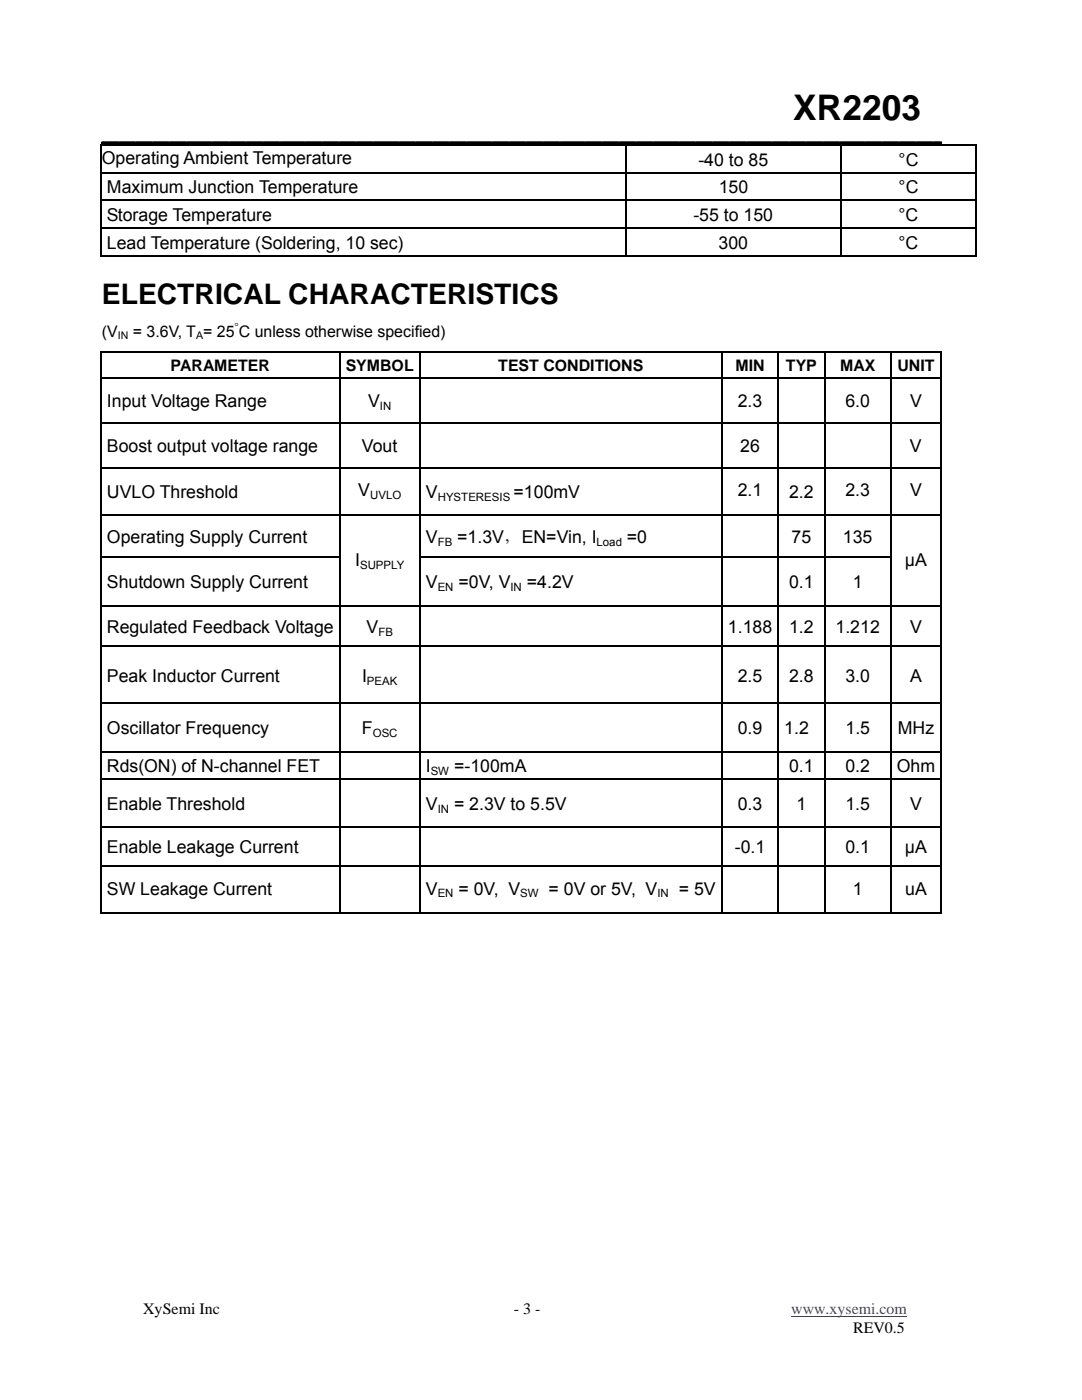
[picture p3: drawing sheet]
<svg xmlns="http://www.w3.org/2000/svg" width="216mm" height="279mm" viewBox="0 0 216 279" stroke-linecap="round" stroke-linejoin="round" font-family="sans-serif">
<defs><g id="words">
<text font-size="7" x="158.3" y="24">XR2203</text>
<text font-size="5.7" x="20.3" y="60.7">ELECTRICAL CHARACTERISTICS</text>
<g font-size="3.5">
<text x="20.3" y="32.7">Operating Ambient Temperature</text>
<text x="139.4" y="33.1">-40 to 85</text>
<text x="179.3" y="33.1">°C</text>
<text x="21.3" y="38.6">Maximum Junction Temperature</text>
<text x="143.4" y="38.6">150</text>
<text x="179.3" y="38.6">°C</text>
<text x="21.3" y="44.1">Storage Temperature</text>
<text x="138.4" y="44.1">-55 to 150</text>
<text x="179.3" y="44.1">°C</text>
<text x="21.3" y="49.6">Lead Temperature (Soldering, 10 sec)</text>
<text x="143.4" y="49.6">300</text>
<text x="179.3" y="49.6">°C</text>
<text x="21.3" y="81.2">Input Voltage Range</text>
<text x="73.5" y="81.2">V</text>
<text x="147.2" y="81.2">2.3</text>
<text x="168.7" y="81.2">6.0</text>
<text x="181.6" y="81.2">V</text>
<text x="21.3" y="90.2">Boost output voltage range</text>
<text x="72.2" y="90.2">Vout</text>
<text x="147.7" y="90.2">26</text>
<text x="181.6" y="90.2">V</text>
<text x="21.3" y="99.4">UVLO Threshold</text>
<text x="71.5" y="99.1">V</text>
<text x="85" y="99.4">V</text>
<text x="102.5" y="99.4">=100mV</text>
<text x="147.2" y="99.1">2.1</text>
<text x="157.5" y="99.4">2.2</text>
<text x="168.7" y="99.1">2.3</text>
<text x="181.6" y="99.1">V</text>
<text x="21.3" y="108.4">Operating Supply Current</text>
<text x="70.9" y="113">I</text>
<text x="85" y="108.4">V</text>
<text x="91.2" y="108.4">=1.3V，EN=Vin, I</text>
<text x="125.1" y="108.4">=0</text>
<text x="157.9" y="108.4">75</text>
<text x="168.2" y="108.4">135</text>
<text x="180.6" y="113">µA</text>
<text x="21.3" y="117.4">Shutdown Supply Current</text>
<text x="85" y="117.4">V</text>
<text x="91.5" y="117.4">=0V, V</text>
<text x="105.1" y="117.4">=4.2V</text>
<text x="157.5" y="117.4">0.1</text>
<text x="170.2" y="117.4">1</text>
<text x="21.3" y="126.3">Regulated Feedback Voltage</text>
<text x="73.1" y="126.3">V</text>
<text x="145.2" y="126.3">1.188</text>
<text x="157.5" y="126.3">1.2</text>
<text x="166.7" y="126.3">1.212</text>
<text x="181.6" y="126.3">V</text>
<text x="21.3" y="136.1">Peak Inductor Current</text>
<text x="72.2" y="136.1">I</text>
<text x="147.2" y="136.1">2.5</text>
<text x="157.5" y="136.1">2.8</text>
<text x="168.7" y="136.1">3.0</text>
<text x="181.6" y="136.1">A</text>
<text x="21.3" y="146.6">Oscillator Frequency</text>
<text x="72.2" y="146.6">F</text>
<text x="147.2" y="146.6">0.9</text>
<text x="156.5" y="146.6">1.2</text>
<text x="168.7" y="146.6">1.5</text>
<text x="179.1" y="146.6">MHz</text>
<text x="21.3" y="154.2">Rds(ON) of N-channel FET</text>
<text x="85" y="154.2">I</text>
<text x="90.6" y="154.2">=-100mA</text>
<text x="157.4" y="154.2">0.1</text>
<text x="168.7" y="154.2">0.2</text>
<text x="178.9" y="154.2">Ohm</text>
<text x="21.3" y="161.6">Enable Threshold</text>
<text x="85" y="161.6">V</text>
<text x="90.6" y="161.6">= 2.3V to 5.5V</text>
<text x="147.2" y="161.6">0.3</text>
<text x="158.9" y="161.6">1</text>
<text x="168.7" y="161.6">1.5</text>
<text x="181.6" y="161.6">V</text>
<text x="21.3" y="170.3">Enable Leakage Current</text>
<text x="146.6" y="170.3">-0.1</text>
<text x="168.7" y="170.3">0.1</text>
<text x="180.6" y="170.3">µA</text>
<text x="21.3" y="178.5">SW Leakage Current</text>
<text x="85" y="178.5">V</text>
<text x="91.5" y="178.5">= 0V, V</text>
<text x="109.5" y="178.5">= 0V or 5V, V</text>
<text x="135.4" y="178.5">= 5V</text>
<text x="170.2" y="178.5">1</text>
<text x="180.6" y="178.5">uA</text>
</g>
<g font-size="3.2">
<text x="20.3" y="67.2">(V</text>
<text x="26.5" y="67.2">= 3.6V, T = 25 C unless otherwise specified)</text>
<text x="34" y="74">PARAMETER</text>
<text x="69" y="74">SYMBOL</text>
<text x="99.4" y="74">TEST CONDITIONS</text>
<text x="146.8" y="74">MIN</text>
<text x="156.8" y="74">TYP</text>
<text x="167.6" y="74">MAX</text>
<text x="179.1" y="74">UNIT</text>
<text x="28.6" y="262.3">XySemi Inc</text>
<text x="102.6" y="262.3">- 3 -</text>
<text x="170.2" y="265.9">REV0.5</text>
</g>
<text font-size="3.2" fill="#00f" x="157.9" y="262.3">www.xysemi.com</text>
<text font-size="2.8" x="20.3" y="27.9">___________________________________________________________________________________________________</text>
<g font-size="2.3">
<text x="75.8" y="81.7">IN</text>
<text x="73.9" y="99.6">UVLO</text>
<text x="87.3" y="99.9">HYSTERESIS</text>
<text x="71.8" y="113.5">SUPPLY</text>
<text x="87.3" y="108.9">FB</text>
<text x="119" y="108.9">Load</text>
<text x="87.3" y="117.9">EN</text>
<text x="101.9" y="117.9">IN</text>
<text x="75.5" y="126.9">FB</text>
<text x="73.2" y="136.6">PEAK</text>
<text x="74.4" y="147.1">OSC</text>
<text x="86" y="154.7">SW</text>
<text x="87.3" y="162.2">IN</text>
<text x="87.3" y="179.1">EN</text>
<text x="103.8" y="179.1">SW</text>
<text x="131.2" y="179.1">IN</text>
</g>
<g font-size="2.1">
<text x="46.8" y="65.8">°</text>
<text x="23.5" y="67.6">IN</text>
<text x="39.1" y="67.6">A</text>
</g>
</g></defs>
<path d="M20.3 28.6h167.7" fill="none" stroke="#000" stroke-width=".28"/>
<path d="M157.9 262.7h23.1" fill="none" stroke="#00f" stroke-width=".2"/>
<g fill="#000">
<path d="M20 28.8h.3v.3h-.3zM20 34.3h.3v.3h-.3zM124.7 28.8h.3v.3h-.3zM124.7 34.3h.3v.3h-.3zM167.7 28.8h.3v.3h-.3zM167.7 34.3h.3v.3h-.3zM194.6 28.8h.4v.3h-.4zM194.6 34.3h.4v.3h-.4zM20 39.8h.3v.4h-.3zM20 45.3h.3v.4h-.3zM124.7 39.8h.3v.4h-.3zM124.7 45.3h.3v.4h-.3z"/>
<path d="M167.7 39.8h.3v.4h-.3zM167.7 45.3h.3v.4h-.3zM194.6 39.8h.4v.4h-.4zM194.6 45.3h.4v.4h-.4zM194.6 50.9h.4v.3h-.4zM20 70.1h.3v.3h-.3zM20 75.2h.3v.3h-.3zM67.6 70.1h.4v.3h-.4zM67.6 75.2h.4v.3h-.4zM83.6 70.1h.4v.3h-.4zM83.6 75.2h.4v.3h-.4zM143.9 70.1h.3v.3h-.3z"/>
<path d="M143.9 75.2h.3v.3h-.3zM155.1 70.1h.4v.3h-.4zM155.1 75.2h.4v.3h-.4zM164.4 70.1h.3v.3h-.3zM164.4 75.2h.3v.3h-.3zM177.6 70.1h.3v.3h-.3zM177.6 75.2h.3v.3h-.3zM187.6 70.1h.4v.3h-.4zM187.6 75.2h.4v.3h-.4zM20 84.2h.3v.3h-.3zM20 93.1h.3v.4h-.3zM67.6 84.2h.4v.3h-.4z"/>
<path d="M67.6 93.1h.4v.4h-.4zM83.6 84.2h.4v.3h-.4zM83.6 93.1h.4v.4h-.4zM143.9 84.2h.3v.3h-.3zM143.9 93.1h.3v.4h-.3zM155.1 84.2h.4v.3h-.4zM155.1 93.1h.4v.4h-.4zM164.4 84.2h.3v.3h-.3zM164.4 93.1h.3v.4h-.3zM177.6 84.2h.3v.3h-.3zM177.6 93.1h.3v.4h-.3zM187.6 84.2h.4v.3h-.4z"/>
<path d="M187.6 93.1h.4v.4h-.4zM20 102.6h.3v.4h-.3zM20 111h.3v.4h-.3zM67.6 102.6h.4v.4h-.4zM67.6 111h.4v.4h-.4zM83.6 102.6h.4v.4h-.4zM83.6 111h.4v.4h-.4zM143.9 102.6h.3v.4h-.3zM143.9 111h.3v.4h-.3zM155.1 102.6h.4v.4h-.4zM155.1 111h.4v.4h-.4zM164.4 102.6h.3v.4h-.3z"/>
<path d="M164.4 111h.3v.4h-.3zM177.6 102.6h.3v.4h-.3zM177.6 111h.3v.4h-.3zM187.6 102.6h.4v.4h-.4zM187.6 111h.4v.4h-.4zM20 120.7h.3v.4h-.3zM20 128.8h.3v.4h-.3zM67.6 120.7h.4v.4h-.4zM67.6 128.8h.4v.4h-.4zM83.6 120.7h.4v.4h-.4zM83.6 128.8h.4v.4h-.4zM143.9 120.7h.3v.4h-.3z"/>
<path d="M143.9 128.8h.3v.4h-.3zM155.1 120.7h.4v.4h-.4zM155.1 128.8h.4v.4h-.4zM164.4 120.7h.3v.4h-.3zM164.4 128.8h.3v.4h-.3zM177.6 120.7h.3v.4h-.3zM177.6 128.8h.3v.4h-.3zM187.6 120.7h.4v.4h-.4zM187.6 128.8h.4v.4h-.4zM20 140.2h.3v.3h-.3zM20 149.8h.3v.4h-.3zM20 155.4h.3v.3h-.3z"/>
<path d="M67.6 140.2h.4v.3h-.4zM67.6 149.8h.4v.4h-.4zM67.6 155.4h.4v.3h-.4zM83.6 140.2h.4v.3h-.4zM83.6 149.8h.4v.4h-.4zM83.6 155.4h.4v.3h-.4zM143.9 140.2h.3v.3h-.3zM143.9 149.8h.3v.4h-.3zM143.9 155.4h.3v.3h-.3zM155.1 140.2h.4v.3h-.4zM155.1 149.8h.4v.4h-.4zM155.1 155.4h.4v.3h-.4z"/>
<path d="M164.4 140.2h.3v.3h-.3zM164.4 149.8h.3v.4h-.3zM164.4 155.4h.3v.3h-.3zM177.6 140.2h.3v.3h-.3zM177.6 149.8h.3v.4h-.3zM177.6 155.4h.3v.3h-.3zM187.6 140.2h.4v.3h-.4zM187.6 149.8h.4v.4h-.4zM187.6 155.4h.4v.3h-.4zM20 164.8h.3v.4h-.3zM20 172.7h.3v.4h-.3zM67.6 164.8h.4v.4h-.4z"/>
<path d="M67.6 172.7h.4v.4h-.4zM83.6 164.8h.4v.4h-.4zM83.6 172.7h.4v.4h-.4zM143.9 164.8h.3v.4h-.3zM143.9 172.7h.3v.4h-.3zM155.1 164.8h.4v.4h-.4zM155.1 172.7h.4v.4h-.4zM164.4 164.8h.3v.4h-.3zM164.4 172.7h.3v.4h-.3zM177.6 164.8h.3v.4h-.3zM177.6 172.7h.3v.4h-.3zM187.6 164.8h.4v.4h-.4z"/>
<path d="M187.6 172.7h.4v.4h-.4zM187.6 181.9h.4v.4h-.4z"/>
</g>
<g fill="none" stroke="#000" stroke-width=".34">
<path d="M20 28.9h104.7M20.2 29.1v5.2M20.2 34.6v5.2M20.3 34.4h104.4M20.3 40h104.4M124.9 29.1v5.2M124.9 34.6v5.2M125 28.9h42.7M125 34.4h42.7M125 40h42.7M167.8 29.1v5.2M167.8 34.6v5.2"/>
<path d="M168 28.9h26.6M168 34.4h26.6M168 40h26.6M194.8 29.1v5.2M194.8 34.6v5.2M20 51h104.7M20.2 40.2v5.1M20.2 45.7v5.5M20.3 45.5h104.4M124.9 40.2v5.1M124.9 45.7v5.5M125 45.5h42.7"/>
<path d="M125 51h42.7M167.8 40.2v5.1M167.8 45.7v5.5M168 45.5h26.6M168 51h26.6M194.8 40.2v5.1M194.8 45.7v5.5M20 70.2h47.6M20.2 70.4v4.8M20.2 75.5v8.7M20.3 75.4h47.3M67.8 70.4v4.8"/>
<path d="M67.8 75.5v8.7M68 70.2h15.6M68 75.4h15.6M83.8 70.4v4.8M83.8 75.5v8.7M84 70.2h59.9M84 75.4h59.9M144.1 70.4v4.8M144.1 75.5v8.7M144.2 70.2h10.9M144.2 75.4h10.9M155.3 70.4v4.8"/>
<path d="M155.3 75.5v8.7M155.5 70.2h8.9M155.5 75.4h8.9M164.6 70.4v4.8M164.6 75.5v8.7M164.7 70.2h12.9M164.7 75.4h12.9M177.8 70.4v4.8M177.8 75.5v8.7M177.9 70.2h9.7M177.9 75.4h9.7M187.8 70.4v4.8"/>
<path d="M187.8 75.5v8.7M20.2 84.5v8.6M20.2 93.5v9.1M20.3 84.3h47.3M20.3 93.3h47.3M67.8 84.5v8.6M67.8 93.5v9.1M68 84.3h15.6M68 93.3h15.6M83.8 84.5v8.6M83.8 93.5v9.1M84 84.3h59.9"/>
<path d="M84 93.3h59.9M144.1 84.5v8.6M144.1 93.5v9.1M144.2 84.3h10.9M144.2 93.3h10.9M155.3 84.5v8.6M155.3 93.5v9.1M155.5 84.3h8.9M155.5 93.3h8.9M164.6 84.5v8.6M164.6 93.5v9.1M164.7 84.3h12.9"/>
<path d="M164.7 93.3h12.9M177.8 84.5v8.6M177.8 93.5v9.1M177.9 84.3h9.7M177.9 93.3h9.7M187.8 84.5v8.6M187.8 93.5v9.1M20.2 103v8M20.2 111.4v9.3M20.3 102.8h47.3M20.3 111.2h47.3M67.8 103v8"/>
<path d="M67.8 111.4v9.3M68 102.8h15.6M83.8 103v8M83.8 111.4v9.3M84 102.8h59.9M84 111.2h59.9M144.1 103v8M144.1 111.4v9.3M144.2 102.8h10.9M144.2 111.2h10.9M155.3 103v8M155.3 111.4v9.3"/>
<path d="M155.5 102.8h8.9M155.5 111.2h8.9M164.6 103v8M164.6 111.4v9.3M164.7 102.8h12.9M164.7 111.2h12.9M177.8 103v8M177.8 111.4v9.3M177.9 102.8h9.7M187.8 103v8M187.8 111.4v9.3M20.2 121.1v7.7"/>
<path d="M20.2 129.2v11M20.3 120.9h47.3M20.3 129h47.3M67.8 121.1v7.7M67.8 129.2v11M68 120.9h15.6M68 129h15.6M83.8 121.1v7.7M83.8 129.2v11M84 120.9h59.9M84 129h59.9M144.1 121.1v7.7"/>
<path d="M144.1 129.2v11M144.2 120.9h10.9M144.2 129h10.9M155.3 121.1v7.7M155.3 129.2v11M155.5 120.9h8.9M155.5 129h8.9M164.6 121.1v7.7M164.6 129.2v11M164.7 120.9h12.9M164.7 129h12.9M177.8 121.1v7.7"/>
<path d="M177.8 129.2v11M177.9 120.9h9.7M177.9 129h9.7M187.8 121.1v7.7M187.8 129.2v11M20.2 140.5v9.3M20.2 150.2v5.2M20.2 155.7v9.1M20.3 140.4h47.3M20.3 150h47.3M20.3 155.5h47.3M67.8 140.5v9.3"/>
<path d="M67.8 150.2v5.2M67.8 155.7v9.1M68 140.4h15.6M68 150h15.6M68 155.5h15.6M83.8 140.5v9.3M83.8 150.2v5.2M83.8 155.7v9.1M84 140.4h59.9M84 150h59.9M84 155.5h59.9M144.1 140.5v9.3"/>
<path d="M144.1 150.2v5.2M144.1 155.7v9.1M144.2 140.4h10.9M144.2 150h10.9M144.2 155.5h10.9M155.3 140.5v9.3M155.3 150.2v5.2M155.3 155.7v9.1M155.5 140.4h8.9M155.5 150h8.9M155.5 155.5h8.9M164.6 140.5v9.3"/>
<path d="M164.6 150.2v5.2M164.6 155.7v9.1M164.7 140.4h12.9M164.7 150h12.9M164.7 155.5h12.9M177.8 140.5v9.3M177.8 150.2v5.2M177.8 155.7v9.1M177.9 140.4h9.7M177.9 150h9.7M177.9 155.5h9.7M187.8 140.5v9.3"/>
<path d="M187.8 150.2v5.2M187.8 155.7v9.1M20.2 165.2v7.5M20.2 173.1v9.2M20.3 165h47.3M20.3 172.9h47.3M67.8 165.2v7.5M67.8 173.1v9.2M68 165h15.6M68 172.9h15.6M83.8 165.2v7.5M83.8 173.1v9.2"/>
<path d="M84 165h59.9M84 172.9h59.9M144.1 165.2v7.5M144.1 173.1v9.2M144.2 165h10.9M144.2 172.9h10.9M155.3 165.2v7.5M155.3 173.1v9.2M155.5 165h8.9M155.5 172.9h8.9M164.6 165.2v7.5M164.6 173.1v9.2"/>
<path d="M164.7 165h12.9M164.7 172.9h12.9M177.8 165.2v7.5M177.8 173.1v9.2M177.9 165h9.7M177.9 172.9h9.7M187.8 165.2v7.5M187.8 173.1v9.2M20 182.1h47.6M68 182.1h15.6M84 182.1h59.9M144.2 182.1h10.9"/>
<path d="M155.5 182.1h8.9M164.7 182.1h12.9M177.9 182.1h9.7"/>
</g>
<use href="#words"/>
</svg>
